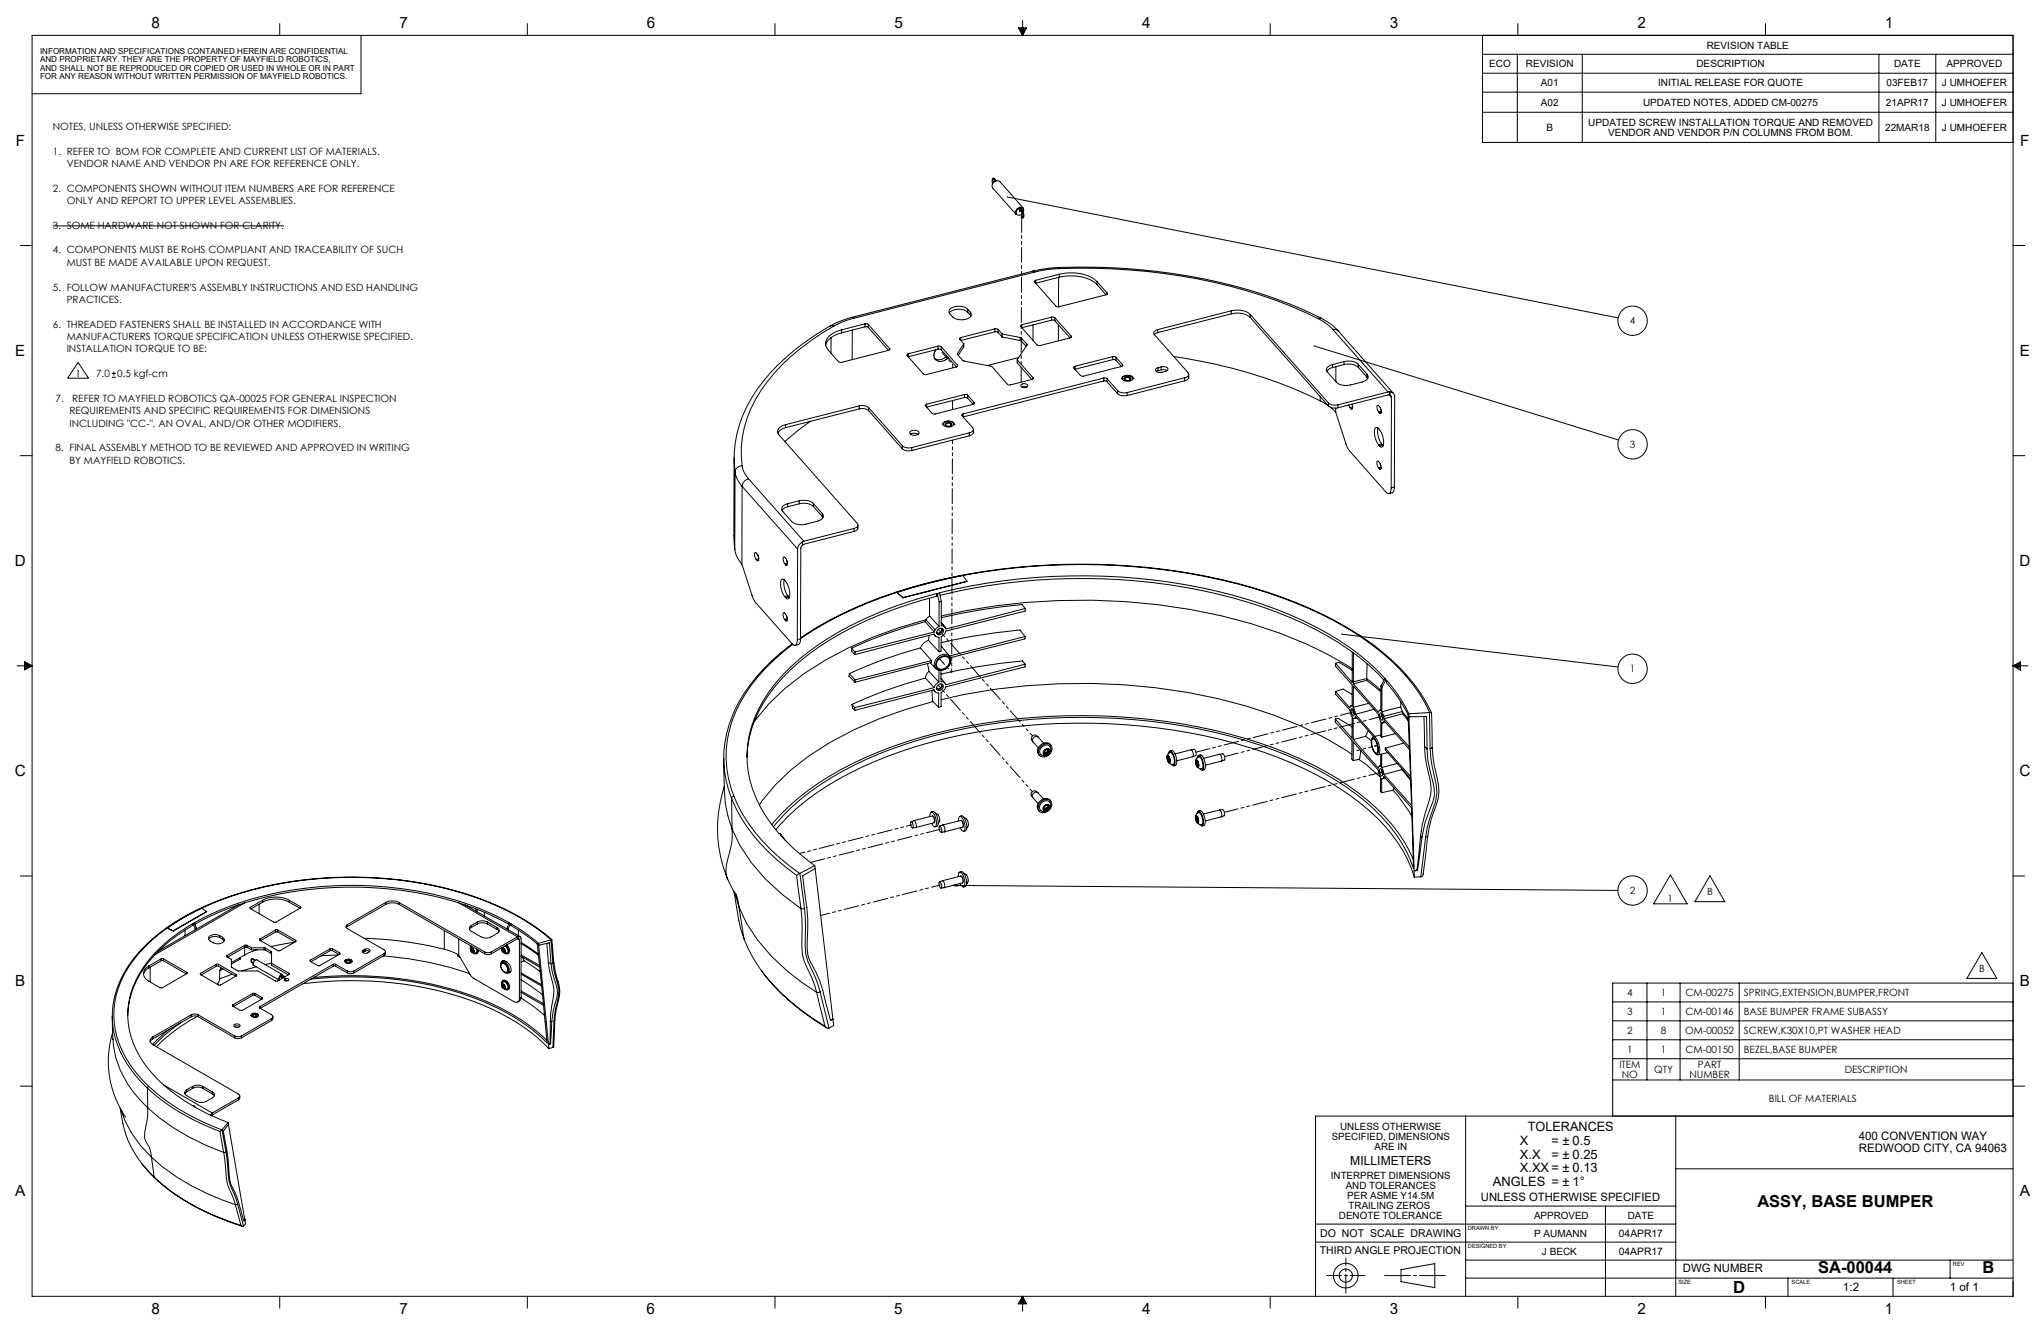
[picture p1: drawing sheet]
<svg xmlns="http://www.w3.org/2000/svg" width="864mm" height="559mm" viewBox="0 0 864 559" stroke-linecap="round" stroke-linejoin="round" font-family="sans-serif">
<defs><g id="words">
<text font-size="7.1" x="733.4" y="546.9">D</text>
<g font-size="7">
<text x="743.6" y="510.5">ASSY, BASE BUMPER</text>
<text x="769.3" y="538.6">SA-00044</text>
<text x="838.9" y="538.6">B</text>
</g>
<g font-size="6.5">
<text x="64.2" y="11.9">8</text>
<text x="169" y="12">7</text>
<text x="273.6" y="11.9">6</text>
<text x="378.5" y="11.9">5</text>
<text x="483.3" y="12">4</text>
<text x="588.1" y="11.9">3</text>
<text x="692.9" y="12">2</text>
<text x="797.6" y="12">1</text>
<text x="6.7" y="61.8">F</text>
<text x="854.8" y="61.8">F</text>
<text x="6.5" y="150.7">E</text>
<text x="854.6" y="150.7">E</text>
<text x="6.3" y="239.5">D</text>
<text x="854.5" y="239.5">D</text>
<text x="6.3" y="328.3">C</text>
<text x="854.5" y="328.4">C</text>
<text x="6.4" y="417.3">B</text>
<text x="854.7" y="417.2">B</text>
<text x="6.5" y="506.1">A</text>
<text x="854.7" y="506.1">A</text>
<text x="64.1" y="555.9">8</text>
<text x="169" y="555.8">7</text>
<text x="273.6" y="555.9">6</text>
<text x="378.4" y="555.8">5</text>
<text x="483.3" y="555.9">4</text>
<text x="588" y="555.9">3</text>
<text x="692.8" y="555.9">2</text>
<text x="797.6" y="555.9">1</text>
</g>
<g font-size="5.5">
<text x="646.5" y="478.6">TOLERANCES</text>
<text x="643.1" y="484.6">X</text>
<text x="656.5" y="484.6">= ± 0.5</text>
<text x="643.1" y="490.1">X.X</text>
<text x="656.5" y="490.1">= ± 0.25</text>
<text x="643.1" y="495.9">X.XX = ± 0.13</text>
<text x="631.7" y="501.7">ANGLES = ± 1°</text>
</g>
<text font-size="5.3" x="571.3" y="493">MILLIMETERS</text>
<g font-size="4.9">
<text x="786.5" y="482.1">400 CONVENTION WAY</text>
<text x="786.6" y="487.4">REDWOOD CITY, CA 94063</text>
<text x="626.6" y="507.9">UNLESS OTHERWISE SPECIFIED</text>
<text x="712.1" y="538.2">DWG NUMBER</text>
<text x="779.8" y="546.3">1:2</text>
<text x="825" y="546.3">1 of 1</text>
</g>
<g font-size="4.5">
<text x="558.6" y="523.2">DO NOT SCALE DRAWING</text>
<text x="558.5" y="530.6">THIRD ANGLE PROJECTION</text>
</g>
<g font-size="4.4">
<text x="685" y="523.2">04APR17</text>
<text x="685" y="530.8">04APR17</text>
</g>
<g font-size="4.2">
<text x="722.1" y="20.5">REVISION TABLE</text>
<text x="630.1" y="28.5">ECO</text>
<text x="645.7" y="28.5">REVISION</text>
<text x="717.8" y="28.5">DESCRIPTION</text>
<text x="801.4" y="28.5">DATE</text>
<text x="823.7" y="28.5">APPROVED</text>
<text x="652" y="36.5">A01</text>
<text x="701.6" y="36.5">INITIAL RELEASE FOR QUOTE</text>
<text x="798.2" y="36.5">03FEB17</text>
<text x="821.7" y="36.5">J UMHOEFER</text>
<text x="652" y="44.8">A02</text>
<text x="695.2" y="44.8">UPDATED NOTES, ADDED CM-00275</text>
<text x="798" y="44.8">21APR17</text>
<text x="821.7" y="44.8">J UMHOEFER</text>
<text x="672.1" y="53.3">UPDATED SCREW INSTALLATION TORQUE AND REMOVED</text>
<text x="22.4" y="54.9">NOTES, UNLESS OTHERWISE SPECIFIED:</text>
<text x="654.4" y="55.4">B</text>
<text x="680.4" y="57.6">VENDOR AND VENDOR P/N COLUMNS FROM BOM.</text>
<text x="797.6" y="55.4">22MAR18</text>
<text x="821.7" y="55.4">J UMHOEFER</text>
<text x="22.4" y="65.4">1. REFER TO BOM FOR COMPLETE AND CURRENT LIST OF MATERIALS.</text>
<text x="28.2" y="70.6">VENDOR NAME AND VENDOR PN ARE FOR REFERENCE ONLY.</text>
<text x="22.4" y="81.1">2. COMPONENTS SHOWN WITHOUT ITEM NUMBERS ARE FOR REFERENCE</text>
<text x="28.2" y="86.3">ONLY AND REPORT TO UPPER LEVEL ASSEMBLIES.</text>
<text x="22.4" y="96.8">3. SOME HARDWARE NOT SHOWN FOR CLARITY.</text>
<text x="22.4" y="107.2">4. COMPONENTS MUST BE RoHS COMPLIANT AND TRACEABILITY OF SUCH</text>
<text x="28.2" y="112.5">MUST BE MADE AVAILABLE UPON REQUEST.</text>
<text x="22.4" y="122.9">5. FOLLOW MANUFACTURER'S ASSEMBLY INSTRUCTIONS AND ESD HANDLING</text>
<text x="28.2" y="128.1">PRACTICES.</text>
<text x="689.6" y="137.2">4</text>
<text x="22.4" y="138.6">6. THREADED FASTENERS SHALL BE INSTALLED IN ACCORDANCE WITH</text>
<text x="28.2" y="143.8">MANUFACTURERS TORQUE SPECIFICATION UNLESS OTHERWISE SPECIFIED.</text>
<text x="28.2" y="149.1">INSTALLATION TORQUE TO BE:</text>
<text x="31.9" y="159.4">1</text>
<text x="40.6" y="159.6">7.0</text>
<text x="49.5" y="159.6">0.5 kgf-cm</text>
<text x="23.5" y="170">7.</text>
<text x="30.6" y="170">REFER TO MAYFIELD ROBOTICS QA-00025 FOR GENERAL INSPECTION</text>
<text x="29.4" y="175.2">REQUIREMENTS AND SPECIFIC REQUIREMENTS FOR DIMENSIONS</text>
<text x="29.4" y="180.5">INCLUDING &quot;CC-&quot;, AN OVAL, AND/OR OTHER MODIFIERS.</text>
<text x="23.5" y="190.9">8. FINAL ASSEMBLY METHOD TO BE REVIEWED AND APPROVED IN WRITING</text>
<text x="689.6" y="189.4">3</text>
<text x="29.4" y="196.2">BY MAYFIELD ROBOTICS.</text>
<text x="689.6" y="284.4">1</text>
<text x="689.6" y="378.2">2</text>
<text x="705.6" y="381.4">1</text>
<text x="722.3" y="378.7">B</text>
<text x="837.4" y="411.1">B</text>
<text x="688.5" y="421.4">4</text>
<text x="702.7" y="421.4">1</text>
<text x="713.2" y="421.4">CM-00275</text>
<text x="737.9" y="421.4">SPRING,EXTENSION,BUMPER,FRONT</text>
<text x="688.5" y="429.4">3</text>
<text x="702.7" y="429.4">1</text>
<text x="713.2" y="429.4">CM-00146</text>
<text x="737.9" y="429.4">BASE BUMPER FRAME SUBASSY</text>
<text x="688.5" y="437.4">2</text>
<text x="702.7" y="437.4">8</text>
<text x="713" y="437.4">OM-00052</text>
<text x="737.9" y="437.4">SCREW,K30X10,PT WASHER HEAD</text>
<text x="688.5" y="445.4">1</text>
<text x="702.7" y="445.4">1</text>
<text x="713.2" y="445.4">CM-00150</text>
<text x="737.9" y="445.4">BEZEL,BASE BUMPER</text>
<text x="685.2" y="451.8">ITEM</text>
<text x="699.9" y="453.9">QTY</text>
<text x="718.4" y="451.8">PART</text>
<text x="780.5" y="453.9">DESCRIPTION</text>
<text x="686.2" y="456">NO</text>
<text x="714.9" y="456">NUMBER</text>
<text x="748.5" y="466">BILL OF MATERIALS</text>
<text x="567.1" y="478">UNLESS OTHERWISE</text>
<text x="563.5" y="482.3">SPECIFIED, DIMENSIONS</text>
<text x="581.6" y="486.5">ARE IN</text>
<text x="563.1" y="498.8">INTERPRET DIMENSIONS</text>
<text x="569.4" y="503.1">AND TOLERANCES</text>
<text x="570.1" y="507.3">PER ASME Y14.5M</text>
<text x="566.6" y="515.8">DENOTE TOLERANCE</text>
<text x="570.6" y="511.5">TRAILING ZEROS</text>
<text x="649.1" y="515.8">APPROVED</text>
<text x="688.8" y="515.8">DATE</text>
<text x="649.1" y="523.2">P AUMANN</text>
<text x="652.4" y="530.8">J BECK</text>
</g>
<g font-size="3.5">
<text x="16.9" y="22.9">INFORMATION AND SPECIFICATIONS CONTAINED HEREIN ARE CONFIDENTIAL</text>
<text x="16.9" y="26.4">AND PROPRIETARY. THEY ARE THE PROPERTY OF MAYFIELD ROBOTICS,</text>
<text x="16.9" y="30">AND SHALL NOT BE REPRODUCED OR COPIED OR USED IN WHOLE OR IN PART</text>
<text x="16.9" y="33.5">FOR ANY REASON WITHOUT WRITTEN PERMISSION OF MAYFIELD ROBOTICS.</text>
</g>
<g font-size="2.4">
<text x="621.1" y="520.4">DRAWN BY</text>
<text x="621.1" y="528">DESIGNED BY</text>
<text x="826.3" y="535.7">REV</text>
<text x="710.2" y="543.3">SIZE</text>
<text x="758.1" y="543.3">SCALE</text>
<text x="802.7" y="543.4">SHEET</text>
</g>
</g></defs>
<g fill="none" stroke="#000" stroke-width=".42">
<path d="M13.6 15h838.2v533.4h-838.2zM118.4 10v5M152.8 15v24.7h-139.2M223.1 10v5M327.9 10v5M430.8 11.8h3.6l-1.7 3.2zM431.5 11.8l1.2 3.2M432.1 11.8l.6 3.2M432.7 8.7v6.3M433.1 11.8l-.4 3.2M433.8 11.8l-1.1 3.2M537.5 10v5"/>
<path d="M627.3 15v45.3h224.5M642.2 10v5M747 10v5M627.3 23h224.5M627.3 39h224.5M627.3 31h224.5M642 23v37.3M669.5 23v37.3M795 23v37.3M819.1 23v37.3M627.3 47.5h224.5M420.3 77.3a1.99 1.99 0 0 1 2.8-.5l9.9 11.3a2.1 2.1 0 0 0-2.5 .1 2.1 2.1 0 0 0-.5 2.5l-9.9-11.1a1.69 1.69 0 0 1 .2-2.3z"/>
<path d="M421.1 76.7l-.8-1v1.6M421.4 76.5l-.7-1.1h-.6l-.3 1.3 .2 1.1M22.4 95.6h97.7M426.2 83.3l258.5 51.2M432.1 92l.8 .2a3.2 3.2 0 0 0-1-3.9l-.5 .3 .2 .9 .2-.6a1.91 1.91 0 0 1 1.1 2.5l-.2 .5-.5-.1 .1 .2M433 89.8l.1-.1a1.28 1.28 0 0 0-.5-1.6 1.28 1.28 0 0 0-1.6 .2 1.47 1.47 0 0 0-.7 2.4 1.47 1.47 0 0 0 2.5-.5M8.6 103.9h5M437.1 114.7l.7 .4M437.1 114.7l-76.6 19.5M437.8 115.1l-76.5 19.5M438.2 118.6l-.5 .4 .1 .3 9.4 10.5h.9l19.9-5.1M447.9 113.2a246.1 246.1 0 0 1 97.8 15.4l13.3 6"/>
<path d="M447.9 113.2l-4.7 .4-6.1 1.1M447.9 113.2l.1 .4M447.9 117.3v12.5M448 113.6l-5.2 .5-5 1M448 113.6a241.3 241.3 0 0 1 98.3 15.9l11.4 5.3M448.1 116a18.9 18.9 0 0 1 15 2.1l1 1M448.1 117.3a19.3 19.3 0 0 1 15 2.1l1 1M448.1 116l-9.9 2.6M448.1 117.3l-9.9 2.5v-1.2M448.1 116v1.3M464.1 119.1l4.4 4.9M464.1 119.1v1.3"/>
<path d="M851.8 103.9h5M351.3 137.9a90.8 90.8 0 0 0-33.4 30.6 50.1 50.1 0 0 0-6.9 19.4M351.3 137.9l1.4 .1M352.7 138a86.3 86.3 0 0 0-33.1 31.1 45 45 0 0 0-5.6 27.9M356.1 139.5a8.1 8.1 0 0 0-6.8 5.4l.1 1.1 1.1 2.1 4.3 4.9 .7 .3 20.5-5.1M356.1 139.5v1.3M360.5 134.2a38.8 38.8 0 0 0-9.2 3.7M360.5 134.2l.8 .4M360.6 139.6v12.6M361.3 134.6l-4.6 1.5-4 1.9M366 137l1.4 .2M366 138.3l1.4 .2"/>
<path d="M366 137l-9.9 2.5M366 137v1.3M366 138.3l-9.9 2.5M367.4 137.2l9 10.3M367.4 137.2v1.3M367.4 138.5l8.6 9.7M409.5 130.8a5.7 5.7 0 0 0-7.9 .6 4.7 4.7 0 0 0 4.4 3.9 3.7 3.7 0 0 0 5-2.5l-.4-.7M409.5 132.1a5.9 5.9 0 0 0-7.8 .3M409.5 130.8l1.1 1.3M409.5 130.8v1.3M409.5 132.1l1.1 1.2M410.6 133.3l.2 .4"/>
<path d="M410.6 132.1v1.2M421 139.1l1.3 .2M421 139.1l-14.4 3.7M421 139.1v1.3M422.3 139.3l1.7 2M422.3 139.3v1.3M432.4 137.4l-.6 .4 .1 .3 6.9 7.8 .6 .3 13.4-3.3M437.1 137.4v6.6M445 134.2l1.3 .2M445 135.4l1.3 .3M445 134.2l-12.6 3.2M445 135.4l-12.6 3.2v-1.2"/>
<path d="M445 134.2v1.2M446.3 134.4l6.9 7.8M446.3 134.4v1.3M446.3 135.7l6.5 7.2M447.9 137.4l-.1 6.8M464.1 120.4l3.9 4.3M468.5 124l.1 .3-.6 .4M468.5 124v.5M489.9 139.4a1.43 1.43 0 0 0-1.4 .7 1.43 1.43 0 0 0 0 1.5l14.2 16.1a1.44 1.44 0 0 1 0 1.5 1.44 1.44 0 0 1-1.4 .6M489.9 139.4v1.3M521 131.5a8.7 8.7 0 0 1 8 1.5M521 132.8a8.8 8.8 0 0 1 8 1.5"/>
<path d="M521 131.5l-31.1 7.9M521 132.8l-31.1 7.9M521 131.5v1.3M529 133l33.1 37.5M529 133v1.3M529 134.3l33.1 37.4M557.7 134.8a21.8 21.8 0 0 1 6.3 4.6M559 134.6l.4 .2a21.9 21.9 0 0 1 6.8 5.1M559 134.6l-1.3 .2M564 139.4h1.4l.8 .5M564 139.4l23.3 26.4M566.2 139.9l23.4 26.5"/>
<path d="M33.1 153.3l4.4 6.7h-8.9zM47.3 159.6h1.7M47.3 158h1.7M48.2 157.2v1.6M351.6 142.8v6.6M356.1 140.8a8.2 8.2 0 0 0-6.7 5.2M376.4 147.5l.1 .4-.5 .3M376.4 147.5v.5M384.3 149.6l-.6 .5 .1 .3 6.9 7.8 .6 .3 13.4-3.3M396 148a2.93 2.93 0 0 0-.3 3.9 2.93 2.93 0 0 0 3.9 .6l1.6-1.2M396.9 146.4l1.4 .3M396.9 147.7l1.4 .3"/>
<path d="M396.9 146.4l-12.6 3.2M396.9 146.4v1.3M396.9 147.7l-12.6 3.2v-1.3M398.3 146.7l6.8 7.8M398.3 146.7v1.3M398.3 148l6.4 7.2M400.6 150.6a4 4 0 0 1-5.1 1.1M405.1 154.5l.1 .4-.5 .3M405.1 149.5l.1 .5 2.6 2.7 11.8 2.3 6.7 7.6 .5 .2 9.8-2.3 .5-.3v-.4M405.1 149.5v.4M405.1 154.5v.5M406.6 142.8l-.6 .6 1.8 2.1"/>
<path d="M406.6 142.8l-.1 1.2M407.8 145.5l-2.7 4M407.8 145.5v1.2l-2.4 3.6M421 140.4l1.3 .2M421 140.4l-14.4 3.6M422.3 140.6l1.7 2M424 141.3l7.7 1.5M424 141.3v1.3M424 142.6l7.7 1.4M430.4 152.2l6.7 7.6M430.4 152.2v1.3l6.2 7M431.1 151.2l-13.3 3.4"/>
<path d="M431.7 142.8l.5 .3M431.7 144l.5 .3M431.7 142.8v1.2M432.2 143.1l2.3 2.5M432.2 143.1v1.2M432.2 144.3l2 2.2M434.5 145.6v.4l-4.1 6.2M434.5 145.6v.5M437.1 159.8v.5M453.2 142.2l.1 .4-.5 .3M453.2 142.2v.5M454.8 154.9l-.5 .4v.4l2.9 3.2 .7 .2 16.6-4.1"/>
<path d="M467 159.9l1.4 .3M467 159.9l-59.5 15.2M467 159.9v1.2M470.9 150.8l1.3 .3M470.9 152.1l1.3 .3M470.9 150.8l-16.1 4.1M470.9 152.1l-16.1 4.1v-1.3M470.9 150.8v1.3M472.2 152.4l2.3 2.6M472.2 151.1l2.8 3.2M472.2 151.1v1.3M474.9 159.6a3.1 3.1 0 0 1 4.6 .3 2.86 2.86 0 0 1-4.8 .2z"/>
<path d="M475 154.3v.4l-.5 .3M475 154.3v.5M478.5 159.8l-1.5-.5a1.19 1.19 0 0 0-1.4 .9l.2 .3M478.5 159.8v.6l-.7 .5h-1.2l-.8-.4M478.5 159.8l-.3 .3M489.9 140.7l-1.5 .8M490 156.8l-.7 .3M490 155.5v1.3M491.3 156.5l1.6-.1 1 .4M491.3 156.5l-1.3 .3M491.4 155.2l.7-.1a1.5 1.5 0 0 1 2 1.4 3.7 3.7 0 0 1-5.2 .1l.5-.8 .6-.3M491.4 155.2l-1.4 .3"/>
<path d="M491.4 155.2l-.1 1.3M496.6 150.8a205.7 205.7 0 0 1 62 18.7M501.3 159.8l-24.4 6.3M501.3 159.8v1.3M503 158.4l-.2 1.8-1.5 .9M556 146.3l128.8 39.8M563.8 155.5l-1.4 .5-1 1M563.8 154.2l-1.9 1a1.48 1.48 0 0 0-.2 2.2l3.8 4.3a6.8 6.8 0 0 0 6 1.1l6.2-1.8a1.63 1.63 0 0 0 .7-2.6M563.8 154.2v1.3M565.3 155.1l-.1 6.3M568.7 153a6.6 6.6 0 0 1 6 1.1M568.7 154.2a6.8 6.8 0 0 1 6 1.2"/>
<path d="M568.7 153l-4.9 1.2M568.7 153v1.2M568.7 154.2l-4.9 1.3M574.7 154.1l3.7 4.3M574.7 154.1v1.3M574.7 155.4l3.7 4.2M578.4 158.4v1.2M578.4 159.6l.4 .5M332.4 179.6l-1 .4a2.54 2.54 0 0 0-1.8 3.9l33.1 37.5a1.41 1.41 0 0 1 0 1.5 1.41 1.41 0 0 1-1.4 .7M332.4 179.6v1.3M342.9 178.2l-5.5 4.1-5.3 4.5M363.6 171.7a4.3 4.3 0 0 1 4 .8"/>
<path d="M363.6 173a4.3 4.3 0 0 1 4 .7M363.6 171.7l-31.2 7.9M363.6 171.7v1.3M363.6 173l-31.2 7.9M367.6 172.5l14.2 16.1M367.6 172.5v1.2M367.6 173.7l14.2 16.1M392.1 171l-.6 .4 .1 .3 2.8 3.2 1 .3 16.4-4.2M399 179.5a2.79 2.79 0 0 1 4.7 0M399.1 178.9a3.1 3.1 0 0 1 4.6 .4 2.84 2.84 0 0 1-4.7 .1zM400 179.8l.2 .2M400.2 180l.1 .1"/>
<path d="M402.4 179.4v.7M402.4 179.4l-.7-.3h-.9l-.6 .4v.5M402.4 179.4v.6M402.7 179.1l-1.5-.4a1.19 1.19 0 0 0-1.4 .8l.2 .3M402.7 179.1l.1 .3a1.8 1.8 0 0 1-2.8 .4M402.7 179.1l-.3 .3M403.7 179.5h.1M407.5 175.1l-.5 .3v.4l4.6 5.1a1.44 1.44 0 0 1-.1 1.6 1.44 1.44 0 0 1-1.4 .6M407.5 175.1v1.3M408.1 166.9l1.3 .2M408.1 168.2l1.3 .2M408.1 166.9l-16 4.1"/>
<path d="M408.1 166.9v1.3M408.1 168.2l-16 4v-1.2M409.4 167.1l2.8 3.2M409.4 167.1v1.3M409.4 168.4l2.4 2.6M412.2 170.3l.1 .3-.5 .4M412.2 170.3v.5M432 162.8a1.64 1.64 0 0 1 2.8 .6l-.7 .4-1.2 .1-.9-.4zM432.5 163.8h1.8M467 161.1l1.4 .3M467 161.1l-59.5 15.3M468.4 160.2l4.5 5.1"/>
<path d="M468.4 160.2v1.2M468.4 161.4l4.5 5.1M472.9 166.5a4.7 4.7 0 0 0 4 .8M472.9 165.3a4.6 4.6 0 0 0 4 .8M472.9 165.3v1.2M474.8 160.1h.1M474.8 160.1a2.83 2.83 0 0 1 4.7 0M475.8 160.5l.2 .1M476 160.6l.1 .1M476.9 166.1v1.2M478.2 160.1v.6M478.2 160.1a1.25 1.25 0 0 0-1.3-.5 1.25 1.25 0 0 0-.9 1"/>
<path d="M478.2 160.1v.5M479.5 160.1h.1M501.3 161.1l-24.4 6.2M558.6 169.5l3.4 2.1M558.6 167.7v1.8M562.1 170.5a4.7 4.7 0 0 0 4 .7M562.1 171.7a4.6 4.6 0 0 0 4 .8M562.1 170.5v1.2M562.9 172.3l2.3 2.1M565.2 174.4l5.2 15.4 16.1 18.4a1.17 1.17 0 0 0 1.5 .5 1.17 1.17 0 0 0 .6-1.5v-.8M565.2 172.6v1.8M566.1 171.2v1.3"/>
<path d="M570.7 171.3l.5 1.1M571.2 172.4l.4 .5M572.2 171.6l-.1-.6 .2 1.8-.2 .3-.5-.2M572.3 172.8l-.7 .1M572.3 172.2l-1.1 .2M583.3 174.3l-.6-1.5 .2-1.3a2.71 2.71 0 0 1 1.3 3.4l-.5-.1M583.3 174.3l.4 .5M584.1 172.6l.3 .8M584.4 174.6l-.7 .2M584.4 174l-1.1 .3M587.3 165.8l-21.2 5.4M587.8 167l1 1.1"/>
<path d="M588 165.7l-.7 .1M588 165.7l.1 1.5M588 165.7l.1 .1M588.1 167.2l-.7-.2-21.3 5.5M588.1 165.8a1.88 1.88 0 0 1 2 1.9l-.1 38.4M588.1 167.2l.7 .9M588.8 168.1l-.2 38.3M8.6 192.8h5M310.6 193.7l-.1 32.8 .4 6M311 199.6a11.8 11.8 0 0 0 3 6.1M311 188.1l-.3 7.4 .3 4.1M311 199.6l-.1 32.9"/>
<path d="M314 197a10.5 10.5 0 0 0 2.7 5.5M314 197a2.92 2.92 0 0 0-3 2.6M332.4 180.9a4.5 4.5 0 0 0-3.3 2.3M381.8 189.8a4.5 4.5 0 0 0 4 .8M381.8 188.6a4.6 4.6 0 0 0 4 .7M381.8 188.6v1.2M385 182.7a2.64 2.64 0 0 1 3.9 .3 2.38 2.38 0 0 1-4 .1zM385.3 183.7l.1-.1a3.2 3.2 0 0 1 3.1 .1M385.8 189.3v1.3M410.1 183.1l-24.3 6.2M410.1 183.1v1.3M410.1 184.4l-24.3 6.2"/>
<path d="M411.9 181.6l-.2 1.8-1.6 1M583.1 181.1l-.2 1.3 .3 2.4 1.4 3M583.2 197.9l-.6-1.6 .2-1.3a2.51 2.51 0 0 1 1.2 3.5l-.3-.1M583.2 197.9l.5 .5M583.3 188.2l-1.4-3.1a4.5 4.5 0 0 1 .4-4.3 6.4 6.4 0 0 1 3.2 6.4l-.3 1.6-.5 .4-1-.5M583.3 188.2l.4 .5M584 196.2l.3 .8M584.3 198.2l-.6 .2M584.4 197.6l-1.2 .3M584.6 187.8l-1.3 .4M584.6 187.8l.4 .5M585 188.3l-1.3 .4"/>
<path d="M585 188.3l.3 .2M851.8 192.8h5M314 205.7l23.5 26.6M314 205.7l-.1 32.9M316.7 202.5a3.7 3.7 0 0 0-2.7 3.2M316.7 202.5l23.4 26.5M333.3 213.1l-1.9 .9a1.51 1.51 0 0 0-.2 2.3l3.8 4.3a6.5 6.5 0 0 0 6 1.1l5.6-1.5 1.5-1.1a1.38 1.38 0 0 0-.2-1.9M333.3 214.3l-1.4 .6-1 1M333.3 213.1v1.2M338.2 211.8a6.4 6.4 0 0 1 6 1.2M338.2 213.1a6.6 6.6 0 0 1 6 1.1M338.2 211.8l-4.9 1.3"/>
<path d="M338.2 211.8v1.3M338.2 213.1l-4.9 1.2M344.2 213l3.7 4.2M344.2 213v1.2M344.2 214.2l3.7 4.3M347.9 217.2v1.3M347.9 218.5l.3 .4M590 206.1l-.2 1.4-.4 .8-1.7 .5M590 206.1l-1.4 .3M310.9 232.5a11.8 11.8 0 0 0 3 6.1M313.9 238.6l4.3 13.3 1.1 2.4 15.9 18.1M319.9 236.6l-.6-1.5 .2-1.3a2.79 2.79 0 0 1 1.4 3.5l-.5-.2"/>
<path d="M319.9 236.6l.5 .5M320.7 234.9l.3 .9M321 236.9l-.6 .2M321.1 236.3l-1.2 .3M332.1 238.5l-.7-1.6 .2-1.3a2.73 2.73 0 0 1 1.4 3.5l-.5-.1M332.1 238.5l.4 .5M332.8 236.8l.3 .8M333.1 238.8l-.6 .2M333.2 238.2l-1.1 .3M337.5 232.3l-.1 38.3M339.5 229.3a3.6 3.6 0 0 0-2 3M339.5 229.3v1.4l-.7 1.1-.1 38.5"/>
<path d="M340.1 229l-.6 .3M361.3 224.8l-21.8 5.7M361.3 223.6v1.2M361.3 223.6l-21.2 5.4M363 222.1l-.1 1.8-1.6 .9M331.8 245.3l-.2 1.3 .4 2.4 1.4 3M332 252.3l-1.4-3a4.7 4.7 0 0 1 .4-4.3 6.5 6.5 0 0 1 3.2 6.4l-.3 1.6-.9 .3-.5-.5M332 252.3l.5 .5M333.4 252l-1.4 .3M333.4 252l.4 .5M333.8 252.5l-1.3 .3M333.8 252.5l.2 .2"/>
<path d="M379.4 250.6a154.4 154.4 0 0 0-40.7 19.6M379.4 250.6l2.7 2.3M379.4 250.6l2.7 2.2M382.1 252.8v.1M393.3 253.1v7.5M396.4 251.1a149.3 149.3 0 0 0-58.2 27.7 60.4 60.4 0 0 0-21.2 32.5 45.7 45.7 0 0 0 9.8 37.9l2.9 3.5 .4-.1 .5 .6M396.4 251.1v1.1a153.8 153.8 0 0 0-54.2 24.6 65.8 65.8 0 0 0-24.2 31.8 43.1 43.1 0 0 0-1.9 11.7M396.4 251.1l.2 .2M396.6 251.3l.8 3.3M397.4 254.6l-.1 10.4M397.6 251l-.2-.2a250.8 250.8 0 0 1 137.1 4.9 128.4 128.4 0 0 1 48.4 28l3.3 3.5-.4 .1M397.6 251l-1 .3"/>
<path d="M397.6 251l.7 3.4M397.8 251.8a250.6 250.6 0 0 1 136.7 5.1 128.4 128.4 0 0 1 48.4 28l2.7 2.8M398.3 254.4v10.3l1.6 .7M398.3 254.4l-.9 .2M407.4 243.4a268 268 0 0 1 128.9 7.3 162.9 162.9 0 0 1 39.1 18.4M407.4 243.4a236 236 0 0 0-28 7.2M407.4 243.4l1.7 2.5M409.1 245.9l-27 7M409.1 245.9l-27 6.9M433.8 257.4l-1.3-1.7a249.4 249.4 0 0 0-34.2 5.6M433.8 257.4l-33.5 8.7-.4-.7M433.8 257.4v1.1l-33.6 8.4a3.6 3.6 0 0 1-1.9 2.4l-.1 6.2-.9 .2"/>
<path d="M10.4 279.9l3.2 1.8-3.2 1.7zM332 262l-.6-1.5 .1-1.3a2.76 2.76 0 0 1 1.4 3.5l-.5-.2M332 262l.4 .5M332.7 260.4l.3 .8M333.1 262.4l-.7 .1M333.1 261.8l-1.1 .2M335.2 272.3a74.1 74.1 0 0 0-24.8 29.3M335.4 272.6a72.1 72.1 0 0 0-25.6 32.3 45.1 45.1 0 0 0 .7 31.9M337.4 270.6l-.2 1.4a1.02 1.02 0 0 1-.9 1 1.02 1.02 0 0 1-1.1-.6M338.7 270.3l-.1 1.4-.5 .8-1.7 .5M338.7 270.3l-1.3 .3M360.3 274.2a2.43 2.43 0 0 0 1.5 2.7"/>
<path d="M360.3 274.2l1.5 1.6M361.8 275.8v1.1M389.4 274.1a187.9 187.9 0 0 0-30 10.8M389.4 274.1l4.8 5.3M391.4 263a188 188 0 0 0-31.1 11.2M391.4 263l3.9 4.3M391.8 262.1a167.6 167.6 0 0 0-51.7 22.9 81.4 81.4 0 0 0-20.7 20M391.8 262.1l-.4 .9M391.8 262.1l3.9 4.3M392.9 270.9a5.9 5.9 0 0 0-3.5 3.2M392.9 270.9l4.4 4.8M393.1 268.8l-.2 2.1"/>
<path d="M393.3 260.6l-1.5 1.5M393.3 260.6l4 4.4M394.2 279.4l-32.4 8.2M394.2 279.4v.8l-32.4 8.4M395 268.3l.8 .8M395.3 267.3l-33.5 8.5M395.7 266.4l-.4 .9M396.8 266.5a1.33 1.33 0 0 1 2.2-.4 1.33 1.33 0 0 1-.7 2.2 1.19 1.19 0 0 1-1.7-.1 1.19 1.19 0 0 1 .2-1.7zM396.9 278.8a2.85 2.85 0 0 1 2.9-1.5 2.85 2.85 0 0 1 2.4 2.3 4 4 0 0 1-5.3 3.5 2.75 2.75 0 0 1 0-4.3zM397.1 277.7a3 3 0 0 1 3.1-1 3 3 0 0 1 2.2 2.6 4.4 4.4 0 0 1-6.2 3.8 3.5 3.5 0 0 1 .9-5.4zM397.3 275.7v-6.1a1.72 1.72 0 0 1-2-1.4l-33.5 8.7M397.3 265l-1.6 1.4"/>
<path d="M397.6 278.5a2.31 2.31 0 0 1 3-.7 2.31 2.31 0 0 1 1.1 2.8 3.4 3.4 0 0 1-4.8 2 2.69 2.69 0 0 1 .7-4.1zM398.2 265.7a1.23 1.23 0 0 1-.2 1.7 1.23 1.23 0 0 1-1.7 0M398.2 273.3l3.6 4.3M398.3 263.3l1.6 2.1M398.3 260.6a264.6 264.6 0 0 1 131.1 3.2 162.9 162.9 0 0 1 42.8 19.1M398.7 265.9a1.73 1.73 0 0 1-.5 1.7 1.73 1.73 0 0 1-1.8 .3M433.7 269.2l-2.1-2.7a246.2 246.2 0 0 0-33.4 5.4M433.7 269.2l-31.9 8.3M433.7 269.2v1.1l-31.5 7.9M567.7 268.3l116.9 13.9M572.2 275.9l-.1 12.8-7-8.1M572.7 276.2v12.2"/>
<path d="M575.4 269.1a83.9 83.9 0 0 1 27.6 28.4l1.9 3.9M575.4 269.1h.5M575.9 269.1a186.4 186.4 0 0 0-70.7-26.3 268.5 268.5 0 0 0-126.7 7.9 155.4 155.4 0 0 0-39.8 19.1M575.9 269.1a83.1 83.1 0 0 1 29.1 31l.7 1.5M7.3 281.7h6.3M10.4 280.5l3.2 1.2M10.4 281.1l3.2 .6M13.6 281.7l-3.2 1.1M13.6 281.7l-3.2 .5M359.4 284.9l-.2 1.1 2.6 2.6M359.4 284.9l2.4 2.7M360.5 298l.1 .8a1.62 1.62 0 0 0 1.1 1.7"/>
<path d="M360.5 298l1.2 1.3M361.7 299.3v1.2M361.8 287.6v1M391.6 286.8a184.4 184.4 0 0 0-31.1 11.2M391.6 286.8l3.6 4.1M392.5 280.7l.6 3.3M393.1 284l-1.3 1.7-.2 1.1M393.1 284l4.2 4.5M393.6 280.4l2.3 2.4M394.3 292.1l.3 4.6 2.5 2.5M394.8 296.8a149.9 149.9 0 0 0-60.2 28.9l-6.7 6.5-5.6 6.7-1 1.6M394.9 291.9l.7 .7"/>
<path d="M395.2 290.9l-33.5 8.4M396.7 290a1.33 1.33 0 0 1 2.2-.3 1.33 1.33 0 0 1-.6 2.1 1.19 1.19 0 0 1-1.8 0 1.19 1.19 0 0 1 .2-1.8zM397.1 299.2l.1-6a1.78 1.78 0 0 1-2-1.4l-33.5 8.7M397.3 288.5a3.6 3.6 0 0 0-2.1 2.4M397.3 283.6v4.9M398.1 289.3a1.23 1.23 0 0 1-.1 1.7 1.23 1.23 0 0 1-1.7-.1M398.1 286.9l1.7 2.1M398.2 296a258.2 258.2 0 0 1 129.3 2.7 156.6 156.6 0 0 1 44.5 20.4M398.7 289.5a1.79 1.79 0 0 1-2.4 2M433.7 281l-1.1-1.4a252.3 252.3 0 0 0-34.5 5.6M433.7 281l-33.5 8.6a1.76 1.76 0 0 0-2-1.3l-.1-4.7M433.7 281v1.1l-33.5 8.4a3.6 3.6 0 0 1-2 2.4v6l-1.1 .3"/>
<path d="M565.1 280.6l1.5-.4 5.6 3.4M565.1 292.5v1.1l6.1 6.8 .9 2.9v8.9l-7.1-8M565.1 280.6v1.2l7 7.9v9l-.7 .1-.2 .6-6.1-6.9M565.1 292.5l3.3-1 3.7 2.3M571.9 299.8a2.15 2.15 0 0 1 .7 3l-.7-1.1zM572.1 298.4l-.5 .2M572.6 299.2l.1-8.9 10.6 11.9 .9 3v6.1l.5 .5M572.6 299.2l.9 3M572.7 288.4v.9M572.7 289.3l10.5 11.9 .5-.7 .6 .1v-10.4M578.2 287.8l6.1 4.8M578.2 287.8l-5.5 1.5"/>
<path d="M578.3 287.1l6 4.9M578.3 287.1l-.1 .7M578.3 287.1l-5.6 1.3M578.4 280.9l-.1 6.2M579.1 297.5l-6.5 1.7M581.1 299.8l.2 .3M584.3 290.2l.4 .5M584.7 290.7v10.4M585.8 287.3l.5 .5M585.8 287.3l-1.5 2.9M586.3 287.8l-1.6 2.9M586.7 287.8v1.1a54.9 54.9 0 0 1 9.1 13.7l2.3 64.7a69.8 69.8 0 0 0-28.7-34.5 177.3 177.3 0 0 0-69.1-25.8 251.3 251.3 0 0 0-116.1 7.4 133.7 133.7 0 0 0-49.1 26.9l-7.8 8.4"/>
<path d="M586.7 287.8a60.4 60.4 0 0 1 9.4 14.1M586.7 287.8h-.4M592.7 299l.7 2M592.7 299l-8 2.1M592.7 297.1v1.9M851.8 281.7h6.3M851.8 281.7l3.1 .5M851.8 281.7l3.1 1.1M851.8 281.7l3.1-1.7v3.5zM854.9 281.1l-3.1 .6M854.9 280.5l-3.1 1.2M310.3 301.9a45.4 45.4 0 0 0-.8 35.8"/>
<path d="M439.2 311.7a1.54 1.54 0 0 0-1.7-.7l-.5 .2a1.31 1.31 0 0 0-.5 1.7l.5 .8M440.2 316a2.7 2.7 0 0 1 2.6-1.5 2.7 2.7 0 0 1 2.4 2 3.5 3.5 0 0 1-1.9 3.2 3.5 3.5 0 0 1-3.6-.3 2.82 2.82 0 0 1 .5-3.4zM441.6 314.4l-2.3-2.6a1.56 1.56 0 0 0-1.9 .1 1.56 1.56 0 0 0-.3 1.9l2.2 2.5M441.7 318.8l1 .5M441.7 318.8h.2M441.7 318.6l.2 .2M441.8 318.3l.4 .5 .3-.2M441.9 317.9h.1M441.9 317.9l-.2 .9M441.9 317.6l-.2 1.2M441.9 317.6v.3M441.9 318.8l.8 .5"/>
<path d="M442.2 317a1.33 1.33 0 0 1 2.1 .2 1.33 1.33 0 0 1-.7 2 1.33 1.33 0 0 1-2.1-.2 1.33 1.33 0 0 1 .7-2zM442.5 318.6l.4 .5M442.9 319.1l-.2 .2M443.1 318.2l-.6 .4M443.1 318.2l.4 .5M443.1 316.9l-1.2 .7M443.1 316.9l1 .5M443.1 316.9l.2 .1M443.1 316.9l.2 .2M443.2 316.9l.1 .1M443.3 317l.8 .4M443.4 317.8v.4h-.3"/>
<path d="M443.4 317.8l.4 .5M443.4 317.2v.6M443.5 318.7l-.6 .4M443.6 317.3l.3 .4M443.8 318.3v.3M443.8 318.6l-1.1 .7M443.8 318.6l-.3 .1M443.9 317.7l-.1 .6M444.1 317.4l-.3 1.2M444.1 317.4l-.2 .3M444.3 315.9a2.6 2.6 0 0 1-.5 3.2 2.6 2.6 0 0 1-3.3 .2M444.4 315.9a2.59 2.59 0 0 0-3.5 0 2.59 2.59 0 0 0-.4 3.4"/>
<path d="M444.7 315.2a3.3 3.3 0 0 0-4.3-.3 3.3 3.3 0 0 0-1 4.2l.4 .4M493.8 319.9l.5-1 1-.6a4.4 4.4 0 0 1 1.2 5l-.1 .1M493.9 319.6a2.15 2.15 0 0 1 .9 3.2l-.8-1.1zM494.3 319.8l.5 .8 .3 1.5M494.3 319.8l-.4 .5M494.3 319.8l.2 .3M494.3 319.8v.2M494.3 320l-.4 .3M494.4 319.9l-.1 .1M494.5 318.7l.4-1a3.8 3.8 0 0 1 2.3 3.9 1.96 1.96 0 0 1-.7 2.4l-.9-.7M495 317.7l.7-.2a4 4 0 0 1 2.2 3.9 1.72 1.72 0 0 1-1.3 2.6M503.9 317.2a2.28 2.28 0 0 1 .7 2.9"/>
<path d="M503.9 317.2l-6.7 1.7M503.9 317.2l1.3-.2a2.08 2.08 0 0 1 .7 2.7l-1.2 .4M507.1 319.5l.7-.2a4.7 4.7 0 0 1 2.2 5l-.3 1.2-1 .3M516 319.1a2.41 2.41 0 0 1 .8 2.9l-6.8 1.7M516 319.1l1.3-.3a2.18 2.18 0 0 1 .7 2.7l-1.2 .4M516 319.1l-6.7 1.7M565 304.2l1.1-.4 6 3.7M565 304.2v1.2l7.1 7.9-.1 7.8 .6 .6M572.5 300.1l.6 2.1M572.6 312.8l10.6 12.1 .5-.9 .5 .2v-5.1M572.6 300.3l.5 1.6M573.5 302.2l8.3 9.3"/>
<path d="M574.1 303.7l-1.2 .3M575.8 317.5l-.6 3.7-2.6 .5M577.8 311.5l2.5 1.9M577.8 311.5l-5.2 1.3M578.9 309.1l-1.1 2.4M580.5 312.6l.6-.9a4.1 4.1 0 0 1 2.6 4.1 4.6 4.6 0 0 1-.3 3.4l-.4 .1-1-.5M580.5 312.5l.4-.3a5.4 5.4 0 0 1 2.3 5.6l-.4 1.1a3.8 3.8 0 0 1-2.5-3.9zM580.7 312.7l.4-.1a5.5 5.5 0 0 1 1.7 5.9l-.4 .2a5.4 5.4 0 0 1-1.7-6zM581.3 300.1l-7.8 2.1M581.3 300.1l.4 .3M584 301.6a2.06 2.06 0 0 1 .7 3.1l-.7-1.2-.2-1.2zM584.2 310.8l-3 .8-7.7-8.6-.2 .7-.7 .1v9"/>
<path d="M584.3 300.3l-.6 .2M584.6 301.9l.6 2.2M584.6 319v5.7M584.7 311.8v-6.1l.7-.1 .2-.7 10.8 12.2M584.7 301.1l.8 1.9M584.8 302.2l.4 1.6M585.5 303l.1 1M585.6 304l10.7 12M586.1 316.4l10.7 12M586.1 316.4v.9l10.8 12.1M586.2 305.6l-1.1 .2M587.2 318.4l-4.1 .9"/>
<path d="M590.5 310.3l-5.8 1.5M593.4 301l.1 .9M593.4 301l-7.9 2M593.4 301l2.4 3.1M593.5 301.9l-7.9 2.1M593.5 301.9l2.4 3M594 314.3l-7.9 2.1M596.1 301.9l.1 1.3M596.2 303.2h.1M596.2 303.2l7.4-.1 .2 13.7M596.2 303.2l2.2 65.2M602.5 303.1l.3 12.6"/>
<path d="M602.8 315.7a63.3 63.3 0 0 0 2.4 14.5 19.3 19.3 0 0 1-1.5 11.6l-1.9 7.2-.7 4.6M602.8 315.7l1 1.1M603.8 316.8a93.9 93.9 0 0 0 3 16.8l.2 2.8-.7 2.8-3.3 8.7-1.3 6.3M604.8 301.4l-8.7 .5M604.8 301.4l.3 15.2M604.9 301.4l.9 .2 .2 14.6M604.9 301.4h-.1M605.1 316.6a71 71 0 0 0 2.5 15l.4 3.6-.6 3.8a62.4 62.4 0 0 0-4.2 15.1M606 316.2a76.9 76.9 0 0 0 2.6 15.8l.3 2.8-.3 2.8-3 8.7-1.5 7.4M606 316.2l-.9 .4M306.2 320.8v3.3a72.3 72.3 0 0 0 3.6 26.6M306.5 332.7a56.4 56.4 0 0 0 1.2 38.6"/>
<path d="M309.5 337.7a74.8 74.8 0 0 0 27.6 32.6M309.5 337.7l.3 13M310.5 336.8a74 74 0 0 0 27.9 32.7M310.5 336.8l-.7 .3-.3 .6M439.1 335.3l-.6-.6a1.47 1.47 0 0 0-1.7 .2 1.47 1.47 0 0 0-.4 1.6l.5 .8M440.1 339.5a2.9 2.9 0 0 1 4.8-.2 3.4 3.4 0 0 1-1.4 3.7 3.4 3.4 0 0 1-3.9 0 2.83 2.83 0 0 1 .5-3.5zM441.5 337.9l-2.3-2.5a1.54 1.54 0 0 0-1.9 .1 1.54 1.54 0 0 0-.3 1.9l2.2 2.5M444.6 338.8a3.3 3.3 0 0 0-4.3-.4 3.3 3.3 0 0 0-1 4.2l.4 .5M493.9 320.3l.2 1.3M493.9 320.3l.1 .3M494 320.6l.1 .7M494.1 321.6l.5 .9"/>
<path d="M494.1 321.6l.2 .2M494.1 321.3v.3M494.3 321.8l.3 .4M494.5 322.6l.7 .5 1.2 .2M494.5 320.1l.2 .2M494.6 320.1l-.3 .1M494.6 322.2v.3M494.7 320.4l-.7 .2M494.9 322.1l-.3 .1M494.9 321.1l-.8 .2M495 322.1l-.4 .4M495 322h.1"/>
<path d="M495 322.1h.1M495.1 322.1l-.5 .4M495.1 322.1l-.1 .1M495.1 321.6l-.8 .2M504.6 320.1l-6.7 1.7M505.9 321.8l.6-1.2 .7-.4a3.8 3.8 0 0 1 1.5 5 2.09 2.09 0 0 1-2.1-.8M506 322.3l.3 1.4M506 322.3l.2 .4M506.1 321.5a2.19 2.19 0 0 1 .7 3.1l-.5-.6-.4-1.2zM506.2 322.7l.1 .7M506.3 321.7l.6 .6a1.65 1.65 0 0 1 0 2.1M506.3 321.7l-.3 .6"/>
<path d="M506.3 323.7l.6 .7M506.3 321.7l.2 .1M506.3 321.7v.1M506.3 323.7l.4 .1 .1 .4M506.3 321.8l.1 .4-.4 .1M506.3 323.4v.3M506.5 321.8h-.2M506.5 321.8l.3 .4M506.6 320.6l.5-1.1a4 4 0 0 1 2.2 4 1.72 1.72 0 0 1-.7 2.3l-.9-.6M506.7 322.1l-.4 .1M506.8 324.2l.1 .2M506.9 322.4l-.7 .3"/>
<path d="M507 324.1l-.2 .1M507.1 323.1l-.8 .3M507.2 323.8l-.3 .6M507.2 323.6l-.6 .2M572.6 321.7v-7.8l10.6 11.9 .9 3M575 321.2l3.1 2.3 6 5.3M583.9 325.2a2.18 2.18 0 0 1 .8 3.1l-1-1.8zM584.1 328.8v5.9l.5 .6M584.2 323.9l-.5 .1M584.5 325.5l.6 2.2M584.6 324.7l1 2.9M584.6 335.3v-6l.8-.1 .2-.7 11.7 13.3"/>
<path d="M584.7 325.8l.4 1.6M585.6 327.6l11.7 13.1M586.2 329.2l-1.1 .2M589.4 334.3l2 2.1 6 9M589.8 333.3l-.2 .9-5 1.1M591.2 323l-6.6 1.7M593.2 325.5l3.7 4.7M593.2 325.5l-7.6 2.1M593.3 325.3l-.1 .2M309.8 350.7a69.6 69.6 0 0 0 21.2 27.7l7.9 6M309.8 350.7a29.2 29.2 0 0 1-1.7 12.2 11.6 11.6 0 0 0-.3 8.9h.1M326.6 348.8a105.1 105.1 0 0 1 39.6-28.4 231.3 231.3 0 0 1 99.3-17.6 219.8 219.8 0 0 1 90.2 20.8 100.9 100.9 0 0 1 35.9 28.5 56.6 56.6 0 0 1 6.5 11.6"/>
<path d="M328.2 351a108.4 108.4 0 0 1 41.6-28.8 233.2 233.2 0 0 1 98.9-16.1 213.3 213.3 0 0 1 88.3 21.7 95.3 95.3 0 0 1 34.4 28.5 51 51 0 0 1 7.1 14.8M330.6 353.2l-.4 .1a89.2 89.2 0 0 0 14.6 12.8M330.6 353.2l1.5 2M385.4 347.7a1.75 1.75 0 0 1 .7 2.5l-.7-.8zM385.5 347.6l1.2-.5a2.24 2.24 0 0 1 .7 3l-1.2 .1M386.7 347.1l7.8-1.9a2.31 2.31 0 0 1 .7 2.9l-7.7 2M393.5 345.4l.4-1.9a3.8 3.8 0 0 1 2.3 3.9 1.96 1.96 0 0 1-.7 2.4l-1.3-1.5M394.1 343.5l.7-.2a4 4 0 0 1 2.1 3.9 1.77 1.77 0 0 1-1.3 2.5M395.8 344l1.1 .7M396.9 344.7a2.86 2.86 0 0 1 0 3.7M397.4 349.6a1.68 1.68 0 0 1 .9 2.5l-.7-.8zM398.8 349a2.17 2.17 0 0 1 .8 2.9"/>
<path d="M398.8 349l7.8-2a2.17 2.17 0 0 1 .7 2.9l-7.7 2M398.8 349l-1.2 .4M399.6 351.9l-1.3 .2M405.6 347.3v-1l.5-1a4.4 4.4 0 0 1 2.2 4.9l-.3 1.3-.4 .1-1.3-1.4M406.2 345.3l.7-.2a4.2 4.2 0 0 1 2.1 4 1.75 1.75 0 0 1-1.2 2.5M407.9 345.9a2.78 2.78 0 0 1 1.9 3.2M409.8 349l-.8 1.3M440.5 342.9a2.52 2.52 0 0 0 3.5-.5 2.52 2.52 0 0 0-.5-3.6 2.72 2.72 0 0 0-3 1 2.72 2.72 0 0 0-.1 3.1M441.6 342.4l1 .5M441.6 342.4l.3 .1M441.6 342.2l.3 .3M441.7 341.5l-.1 .9"/>
<path d="M441.7 341.9l.5 .6M441.7 341.5h.1M441.8 341.2l-.2 1.2M441.8 341.2l-.1 .3M441.9 342.5l.3-.1 .4 .5M441.9 340.8a1.33 1.33 0 0 1 2.1-.3 1.33 1.33 0 0 1-.3 2.1 1.33 1.33 0 0 1-2.1 .3 1.33 1.33 0 0 1 .3-2.1zM442.4 342.2l-.2 .2M442.4 342.2l.4 .5M442.8 342.7l-.2 .2M443 340.5l1 .5M443 340.5l-1.2 .7M443 340.5l.2 .1"/>
<path d="M443 340.5l.2 .2M443 341.8l-.6 .4M443 341.8l.4 .5M443.1 340.5l.1 .1M443.2 340.6l.8 .4M443.3 340.8v.5M443.3 341.3l.4 .5M443.3 341.3l.1 .4-.4 .1M443.4 342.3l-.6 .4M443.5 340.8l.3 .4M443.8 341.8v.4M443.8 342.2l-1.2 .7"/>
<path d="M443.8 342.2l-.4 .1M443.8 341.2v.6M444 341l-.2 1.2M444 341l-.2 .2M505.8 345.4l.7-1.2 .7-.5a3.8 3.8 0 0 1 1.4 5h-1.1l-1-.7M505.9 345.7l.2 1.3M505.9 345.7l.2 .3M506 345a2.22 2.22 0 0 1 .8 3.2l-1-1.8zM506.1 347l.6 .9M506.1 347l.2 .1M506.1 346v.6M506.1 346.6v.4"/>
<path d="M506.3 347.1l.3 .5M506.3 345.3l.6 .8 .2 1.5M506.3 345.3l-.4 .4M506.3 345.3l.3 .2M506.3 345.3v.1M506.3 345.4l-.4 .3M506.4 345.4h-.1M506.5 344.1l.4-.9 .3-.1a5.9 5.9 0 0 1 1.8 6l-.8 .2-.6-.6M506.6 345.5l.1 .3-.6 .2M506.6 347.6l.1 .3M506.6 345.5l-.3 .1M507 346.4l-.9 .2"/>
<path d="M507 343.1l.8-.2a5 5 0 0 1 1.9 6.1l-1.1 .4M507 347.6l-.3 .3M507 347.6h.1M507.1 347.6l-.4 .3M507.1 347.6h-.1M507.1 347.5l-.5 .1M507.1 347l-.8 .1M509.2 344.3l6.7-1.6a2.29 2.29 0 0 1 .8 2.8M516 342.6l1.3-.2a2.15 2.15 0 0 1 .6 2.7l-1.2 .4M516.7 345.5l-6.8 1.8M601.1 353.6l-1.5 14.4M601.1 353.6l.6 .6"/>
<path d="M601.7 354.2l-1.9 14M603.2 354.1l-2 16.8M604.1 353.7l-.9 .4M604.1 353.7l-1.9 15.8M8.6 370.6h5M201.3 379.7a164.3 164.3 0 0 0-112 2.7l-4 1.7M201.3 379.7a97.2 97.2 0 0 1 31.9 17.8M201.5 379.6a165 165 0 0 0-111.3 2.2 80.4 80.4 0 0 0-34.5 24.7l-3.2 5.1-1.6 3.2M201.5 379.6a98.4 98.4 0 0 1 32 17.9M201.5 379.6l-.2 .1M307.8 371.6l2.3 4.7 1.4 2.1M310.6 377.1l2 12.4 2.2 7.6"/>
<path d="M310.9 377.7l1.8 5.9M311.4 378.1l1.3 5.5M337.1 370.3l1.8 14.1M338.4 369.5l-1.3 .8M338.5 369.5l1.9 14.7M338.5 369.5h-.1M344.8 366.1l-6.3 3.4M344.8 366.1l.1 1.3M344.9 367.4l-5.3 3.1 .6 4.9a92.5 92.5 0 0 1 1.3 25.5 18.5 18.5 0 0 0 3.7 10.3l1.7 3.7 1.2 4 3.3 12.8 1-.5M344.9 367.4l7.5 63.8M397.4 373.1a1.78 1.78 0 0 1 .7 2.6l-.8-1.4zM398.7 372.6a2.29 2.29 0 0 1 .8 2.9"/>
<path d="M398.7 372.6l7.8-2a2.26 2.26 0 0 1 .7 2.9l-7.7 2M398.7 372.6l-1.2 .4M399.5 375.5l-1.3 .2M403.2 374.5l1.8-.2v.6zM403.2 374.5l281.4 2.2M405.5 370.8l.1-1.1 .5-.8a5.2 5.2 0 0 1 1.7 6.2 1.68 1.68 0 0 1-1.6-1.3M406.1 368.9l.7-.2a5 5 0 0 1 1.6 6.3l-.7 .2M407.8 369.4a2.9 2.9 0 0 1 1.2 4.5M598.4 368.4h.1M598.4 368.4l.1 2.7M599.6 368l-1.2 .4M599.6 368l.2 .2"/>
<path d="M599.8 368.2l-1.4 .2M601.2 370.9l-2.7 .2M602.2 369.7l-.5 1.1-.5 .1M706.8 370.1l7.1 12.2h-14.2zM723.5 370.5l6.3 10.9h-12.6zM851.8 370.6h5M70.7 392.6a52 52 0 0 0-21.6 28.5 37.3 37.3 0 0 0 9.1 33.4l4.7 5.1M70.7 392.6l2.6 1.2M70.7 392.6l2.6 1.1M73.3 393.7v.1M78.3 393.5v2.3M81.6 390.7a57.3 57.3 0 0 0-25.1 26.2 34 34 0 0 0 6.1 35.1 65.8 65.8 0 0 0 19 15.8l.7 .2"/>
<path d="M81.6 390.7v.7a57 57 0 0 0-25.1 26.3 34.5 34.5 0 0 0-2.5 11.9M81.6 390.7l.2 .1M81.8 390.8l.8 2.1M82.3 390.5l-.2-.1a138.1 138.1 0 0 1 69.1-15.9 137 137 0 0 1 64.4 15.9l-.2 .1M82.3 390.5l-.5 .3M82.3 390.5l.8 2.1M82.4 390.9a138.5 138.5 0 0 1 68.8-15.6 137.4 137.4 0 0 1 64 15.6M82.6 392.9v.4M83.1 392.6v.5M83.1 392.6l-.5 .3M85.3 384.1a97.1 97.1 0 0 0-14.6 8.5M85.3 384.1l2.2 1.5"/>
<path d="M87.5 385.6l-14.2 8.2M87.5 385.6l-14.2 8.1M93 395.8a3.7 3.7 0 0 0-4.8 .9v.5a4.2 4.2 0 0 0 6.7 .7v-.5l-.7-.9M93 396.6a3.8 3.8 0 0 0-4.7 .7M93 395.8l1.2 .7M93 395.8v.8M93 396.6l1.2 .7M94.2 397.3l.7 .7M94.2 396.5v.8M100.8 382.8l-33.7 19.5M103.5 381.9l-37.9 21.9M103.6 399.9h.9"/>
<path d="M103.6 399.9l-7.6 4.3M103.6 399.9l-.1 4.1M104.5 399.9l1.9 1M104.5 399.9v.8M105.9 383.8l-.2 .2 .2 .4M105.9 383.8v.6M109.6 382.4v4.1M110 397.2v.6M110 397.8l7.9 4.4 7.2-3.9M111.1 380.8a12.4 12.4 0 0 1 11.3 0M111.1 381.6a12.4 12.4 0 0 1 11.3 0M111.1 380.8l-5.2 3"/>
<path d="M111.1 380.8v.8M111.1 381.6l-4.9 2.9M116.6 393.4h.9M116.6 394.2h.9M116.6 393.4l-6.6 3.8M116.6 393.4v.8M116.6 394.2l-6.4 3.7M117.5 393.4l7.6 4.4M117.5 393.4v.8M117.5 394.2l7.3 4.3M122.4 380.8l4.7 2.7M122.4 380.8v.8"/>
<path d="M122.4 381.6l4.5 2.6M124.6 398.6l-10.1 1.8M125.1 397.8v.5M127.1 384.1l-10.7 6.1-10.5-5.8M127.1 383.5l.3 .3-.3 .3M127.1 383.5v.6M146.9 391.2a.87 .87 0 0 0-.5 .8 .87 .87 0 0 0 .5 .8l15.6 9a.85 .85 0 0 1 .6 .8 .85 .85 0 0 1-.6 .8M146.9 392l-.4 .4M146.9 391.2v.8M154.1 396.9l14.7 1.1a146.7 146.7 0 0 1 19.2 3.6M163.2 381.8a6.1 6.1 0 0 1 5.7 0M163.2 382.6a6.1 6.1 0 0 1 5.7 0"/>
<path d="M163.2 381.8l-16.3 9.4M163.2 381.8v.8M163.2 382.6l-16.3 9.4M168.9 381.8l36.2 20.9M168.9 381.8v.8M168.9 382.6l36.2 20.9M188 393.6v8M194.1 397.2v6.8M194.1 381.9l24.9 14.4M196.8 382.8l23.3 13.4M199.4 391.5a1.32 1.32 0 0 0-.8 1.2 1.32 1.32 0 0 0 .8 1.2l4.2 2.4a4.5 4.5 0 0 0 4.2 0l2.5-1.4a1.31 1.31 0 0 0 .9-1.3 1.31 1.31 0 0 0-.9-1.2M199.4 392.3l-.8 .8"/>
<path d="M199.4 391.5v.8M201.3 384.5v.9M201.9 384.6v1.1M202 390a4.5 4.5 0 0 1 4.2 0M202 390.8a4.8 4.8 0 0 1 4.2 0M202 390l-2.6 1.5M202 390v.8M202 390.8l-2.6 1.5M205 386l-.1 1.5M206.2 390l4.1 2.4M206.2 390v.8M206.2 390.8l4.1 2.4"/>
<path d="M210.3 393.2l.8 .8M210.3 392.4v.8M214 400l1 1.4a1.22 1.22 0 0 1 .3 1.4 1.22 1.22 0 0 1-1.3 .7l-.6-.4M214.3 399.7a2.25 2.25 0 0 1 .5 3.7M214.6 392.6l.5 .3M214.6 392.6v.5M215.1 392.9v.4M215.4 390.5l.5 .3M215.4 390.5l-.8 2.1M215.9 390.8l-.8 2.1M216.1 390.7v.7l1.5 1a56.7 56.7 0 0 1 9.7 7.1l4.2 41.7a91.9 91.9 0 0 0-40.5-22.2 157.5 157.5 0 0 0-59.4-4.8M216.1 390.7a80.4 80.4 0 0 1 11.8 8.4"/>
<path d="M216.1 390.7l-.2 .1M219 396.3l-11.1 6.4M219 397.1l-11.1 6.4M219 397.1l.8 .4M219.3 396.1l-.3 .2M219.3 397l-.3 .1M219.3 396.1v.9M219.3 396.1l.1 .1M219.3 397l.1 .1M219.4 393.5l-.1 2.3M219.4 396.2a.84 .84 0 0 1 1.1 .9v24.8M219.4 397.1l.4 .4"/>
<path d="M219.4 396.2v.9M219.8 397.5v24.8M220.5 399.1l7.3 5M220.5 398.6l7.3 5M227.9 399.1v.8M227.9 399.9h.1M227.9 399.9l4.5-1.1 .8 8.9M227.9 399.9l4.4 43.7M231.4 399.1l.6 8M233.1 397.5h.1M233.1 397.5l-5.2 1.6M233.1 397.5l.8 9.9"/>
<path d="M233.5 397.5l.8 9.6M233.5 397.5h-.3M312.7 383.6a71.7 71.7 0 0 0 26.5 31.9l6.3 4.3M312.7 383.6l2.1 13.5M314.8 397.1a68.7 68.7 0 0 0 24.6 30.5l9.7 6.5M338.9 384.4a94 94 0 0 1 .4 15.4 20.6 20.6 0 0 0 3 11.2l2.3 5.4 .9 3.4M340.4 384.2l.5 7.9a39.1 39.1 0 0 0 1 14.8 56.5 56.5 0 0 1 5.1 12.7M340.4 384.2l-1.5 .2M50.8 415a36 36 0 0 0 4.8 37.8l2 2.5 4.8 5M63 408.6a3.4 3.4 0 0 0-2.3 3.2 3.4 3.4 0 0 0 2.3 3.3l5.3 2.8 10.8-6.1M63 409.4a4.1 4.1 0 0 0-2.3 2.9M63 408.6v.8"/>
<path d="M63.5 409.1v6.3M68.2 405.6h.9M68.2 406.4h.9M68.2 405.6l-5.2 3M68.2 405.6v.8M68.2 406.4l-5.2 3M69.1 405.6l10 5.7M69.1 405.6v.8M69.1 406.4l9.7 5.6M79.1 411.3l.2 .3-.2 .2M79.1 411.3v.5M84.9 411.7l-.2 .3 .2 .3"/>
<path d="M84.9 412.3l7.8 4.4 7.3-3.9M84.9 411.7v.6M91.5 407.9h.9M91.5 408.7h.9M91.5 407.9l-6.6 3.8M91.5 407.9v.8M91.5 408.7l-6.4 3.7M92.4 407.9l7.6 4.4M92.4 407.9v.8M92.4 408.7l7.3 4.3M93 410.6a8.8 8.8 0 0 1-.4 4.8l-.6 1M93.8 409.6l-.6 .3-.2 .7"/>
<path d="M94.4 409.9l-1.4 .8M96 404.2v.5M96 404.7l1.9 1.1v3.2l2.7 1.7h8.6l7.7 4.4 3.2-1.6M98.2 412.1l-5.3 2M100 412.3v.5M101.6 405.1l.1 .6-3.8 2.1M103.5 404l-5.6 3.2M104.5 400.7l-.8-.1-7.4 4.3M104.5 400.7l1.9 1.1M106.4 400.9h5.4M106.4 400.9v.9M106.4 401.8h5.4"/>
<path d="M107.7 406.4l-.8-.7a1.05 1.05 0 0 0 .3 1.9M107.7 406.4l1-.4 10.9 6.3a1.6 1.6 0 0 0-1.5 2.3l-10.7-6.2-.3-.7zM107.8 406.3l-.1-.2a.88 .88 0 0 0-1.3-.5 .88 .88 0 0 0 0 1.4l.7 .8M108.4 409l-6.2 1.7M108.9 401.8l-5.4 2.2M111.8 400.9l.5 .2M111.8 401.8l.5 .1M111.8 400.9v.9M112.2 408l2.7-.5 7.3 4.2M112.3 401.1l2.4 1.3M112.3 401.1v.8M112.3 401.9l2.4 1.4"/>
<path d="M114.7 402.4l.2 5.9 7.1 4.1M114.7 403.3l.2 .2M114.7 402.4v.9M118.9 413l.1 .5 .1-.2a.94 .94 0 0 1 1.1 0 .94 .94 0 0 1 .3 1.1l-.1 .3M119 412.9a1.44 1.44 0 0 1 1.4 .5 1.44 1.44 0 0 1 .3 1.5M119.8 412.9v-.2a1.2 1.2 0 0 0-1.4 .4 1.2 1.2 0 0 0-.1 1.4M119.8 413.2l-.1 .5M120.7 413.9h.9l.6 .3a.92 .92 0 0 1-1 .8 .92 .92 0 0 1-.9-.8l.1-.1M120.7 414.8h1.3M122.2 411.7v.5M122.2 412.2l-1.9 1.1M128.2 416.1a152.1 152.1 0 0 1 80.2 10.9 77.1 77.1 0 0 1 23.9 16.6"/>
<path d="M131.3 406.2l-.2 .2 .2 .3M131.3 406.2v.5M132.7 413.5a153.4 153.4 0 0 1 74.7 10.8 80.3 80.3 0 0 1 24 15.8M139.7 401.3h1M139.7 402.1h1M139.7 401.3l-8.4 4.9M139.7 402.1l-8.1 4.7M139.7 401.3v.8M140.7 401.3l3 1.8M140.7 401.3v.8M140.7 402.1l2.8 1.7M141 407.9h1"/>
<path d="M141 408.7h1M141 407.9l-31.1 17.9M141 407.9v.8M141 408.7l-30.8 17.8M142 407.9l4.9 2.8M142 407.9v.8M142 408.7l4.9 2.9M143.1 404l-7.2 .4M143.7 403.6l-8.6 5-.6-.1-3.2-1.8M143.7 403.1v.5M145.8 406.8a1.77 1.77 0 0 1 3.2 0M145.8 406.7v.1"/>
<path d="M145.9 406.3l1.5-.6a1.16 1.16 0 0 1 1.5 1.3l-1.5 .6a1.14 1.14 0 0 1-1.5-1.3zM146.5 406.5a1.05 1.05 0 0 1 1-.4 1.05 1.05 0 0 1 .8 .8 1.05 1.05 0 0 1-1 .4 1.05 1.05 0 0 1-.8-.8zM146.9 410.7a3 3 0 0 0 2.9 0M146.9 411.6a3 3 0 0 0 2.9 0M146.9 410.7v.9M148 406.5l.1 .7M148 406.5h-1.2l-.2 .4 .2 .3M148 406.5v.7M148.1 406.3l-.1 .2M149 406.7v.1M149.8 410.7v.9M153.7 402v.8"/>
<path d="M153.7 402.8l-.2 .1M154.4 401.6l1.4-.2 .8 .7a2 2 0 0 1-3.3 .4l.4-.5M154.4 402.4l.9-.3 1.1 .4M154.4 401.6l-.7 .4M154.4 401.6v.8M154.4 402.4l-.7 .4M162.2 404.4a144 144 0 0 1 36.4 7.4M162.5 403.4l-12.7 7.3M162.5 403.4v.8M162.5 404.2l-12.7 7.4M163.1 402.6v1l-.6 .6M188 401.6l3.2 1 2.9 1.4"/>
<path d="M193.6 403.7v.7l1.1 .6M194.1 404l5.7 9.4 17.6 10.3a1.46 1.46 0 0 0 1.7 .1 1.46 1.46 0 0 0 .7-1.5M199.1 400l-.1 1M199.2 401.5l.2 .8M199.2 401.5l.1 .1M199.2 401a1.16 1.16 0 0 1 1.2 .7 1.16 1.16 0 0 1-.2 1.3l-1.1-1zM199.3 401.6l.1 .5M199.4 402.3l.7 .5M199.4 402.3l.2 .1M199.4 402.1v.2M199.5 400.3l-.5 1.1 .2 .8M199.6 401.2l-.4 .3"/>
<path d="M199.6 401.1l.7 .6M199.6 401.1l-.4 .4M199.6 401.1l.2 .1M199.6 401.1v.1M199.6 402.4l.4 .3M199.7 401.3l.1 .1M199.7 401.1l-.1 .1M199.8 401.4l.1 .4M199.8 401.2l-.2 .2M199.8 401.4l-.5 .2M199.8 401.2l.5 .5M199.9 401.8l.2 .3"/>
<path d="M199.9 401.8l-.5 .3M200 402.7l.1 .1M200.1 402.1l.3 .3M200.1 402.1l-.5 .3M200.3 401.7l.2 .8M200.4 402.5h.1M200.4 402.5l-.3 .3M200.4 402.4h.1M200.4 402.4l-.4 .3M200.5 402.5l-.4 .3M200.5 402.4l-.2 .1M200.5 402.5h-.1"/>
<path d="M201.6 401.5a1.17 1.17 0 0 1-.3 1.6 1.17 1.17 0 0 1-1.7-.4M201.9 401.7l.1 .3a1.11 1.11 0 0 1-.7 1.5l-1-.3M202.4 402l-.1 .8-.7 .6M205.1 402.7a3 3 0 0 0 2.8 0M205.1 403.5a3 3 0 0 0 2.8 0M205.1 402.7v.8M207.9 402.7v.8M211.8 408.4v-.2a1.22 1.22 0 0 1 .8-1.4 1.22 1.22 0 0 1 1.4 .6l1 1.2a1.88 1.88 0 0 1-.4 3.1l-1.2-.4M212 407.2a1.29 1.29 0 0 1 1.1-.9 1.29 1.29 0 0 1 1.2 .6l1.2 1.1a2.32 2.32 0 0 1 0 3.6h-.6l1.3-.7M212.1 407.5a2.59 2.59 0 0 1 2.5 1.2 2.59 2.59 0 0 1-.1 2.7 2.82 2.82 0 0 1-2.4-3.9zM212.2 401h.1M212.3 407.6a2.37 2.37 0 0 1 2.2 3.5 2.37 2.37 0 0 1-2.2-3.5z"/>
<path d="M212.4 401.6l.3 .8M212.4 401.6l.1 .2M212.4 416.7l.1 .8M212.4 416.7l.1 .1M212.5 416.2a1.17 1.17 0 0 1 1.1 .8 1.17 1.17 0 0 1-.3 1.3l-1-1.1zM212.5 401a1.15 1.15 0 0 1 1.1 .7 1.15 1.15 0 0 1-.3 1.3l-1-1.1zM212.5 416.8l.1 .5M212.5 401.8l.2 .4M212.5 417.5l.7 .5M212.5 417.5l.3 .1M212.6 415.6a1.7 1.7 0 0 1 1.8 .2 1.7 1.7 0 0 1 .5 1.8 1.42 1.42 0 0 1-1.6 .8 1.42 1.42 0 0 1-1.1-1.5zM212.6 417.3l-.1 .2"/>
<path d="M212.7 414.9a2.27 2.27 0 0 1 3 2.5l-.3 1-.6 .3M212.7 414.9a2.39 2.39 0 0 1 2.2 1.3 2.39 2.39 0 0 1-.3 2.6l-1.2-.4M212.7 414.9l-.5 1.4M212.7 401.1l.7 .4M212.7 401.1l-.3 .5M212.7 402.4l.7 .4M212.7 401.1v.1M212.7 401.2l-.3 .4M212.7 402.4l.2 .1M212.7 402.2v.2M212.8 417.6l.3 .3M212.8 416.5l-.4 .2"/>
<path d="M212.8 401.4l.2 .1M212.8 401.2h-.1M212.9 416.4l.6 .5M212.9 416.4l-.5 .3M212.9 416.4l-.1 .1M212.9 416.5l.1 .1M212.9 402.5l.4 .2M212.9 406.4l-.1 .3M213 416.6l.1 .4M213 401.3l-.3 .2M213 416.6l-.5 .2M213 401.5l.1 .5"/>
<path d="M213 416.5l-.2 .1M213 401.5l-.5 .3M213.1 417l.2 .3M213.1 417l-.5 .3M213.1 417.9l.1 .1M213.1 402l.3 .2M213.1 402l-.4 .2M213.3 417.3l.3 .3M213.3 402.7l.1 .1M213.3 417.3l-.5 .3M213.3 406.4l-1 .6M213.4 401.5l.3 .9"/>
<path d="M213.4 402.2l.3 .1M213.4 402.2l-.5 .3M213.5 416.9l.2 .9M213.5 402.5l-.2 .2M213.6 417.8h.1M213.6 417.8l-.4 .2M213.6 417.6v.1M213.6 417.6l-.5 .3M213.6 402.4h.1M213.6 402.4l-.2 .4M213.7 400.1a1.89 1.89 0 0 1 .8 3 1.72 1.72 0 0 1-2.2-2.2M213.7 417.8l-.5 .2"/>
<path d="M213.7 402.4l-.3 .4M213.7 417.6l-.2 .2M213.7 402.3l-.1 .1M213.7 417.8h-.1M213.7 402.4h-.1M215.7 411.2h.3M220.5 403.9l7.8 4.5M220.5 404.5l7.9 4.6M220.5 419.2l9.4 5.4M220.5 419.8l9.5 5.5M220.5 411.6l8.6 4.9M220.5 412.1l8.7 5.1"/>
<path d="M220.5 414.5l3.8 2.4 5.3 4M220.6 404.6l1.2 1.8M221.8 406.4l6.8 4.6M221.8 406.4l-1.3 .7M232 407.1l.9 5a19.4 19.4 0 0 1 .5 13.7l-.5 6.1M232 407.1l1.2 .6M233.2 407.7l1.2 5.9a12.8 12.8 0 0 1 .7 10.2l-1.1 4.2-.5 4.2M233.9 407.4l.9 4.9a18.4 18.4 0 0 1 .9 11.9l-1.3 7.7M234.3 407.1l-.4 .3M234.4 407.1l1.1 6.1a15.9 15.9 0 0 1 .3 12.1l-1 6.4M322.3 410.8a91.8 91.8 0 0 0 27.5 24M345.5 419.8l3.6 14.3"/>
<path d="M347 419.6l-1.5 .2M347 419.6l3.8 15.3M696.9 415.9v40.9M710.9 415.9v40.9M735.9 415.9v40.9M838.6 402.9l6.3 11h-12.7zM851.8 415.9h-169.4v56.2M47.5 430l.3 9.8M47.6 436.9a41.9 41.9 0 0 0 5.5 35.6M47.7 439.3v.5M47.9 439.8a41.3 41.3 0 0 0 14.6 28.8M64.7 438.6a1.71 1.71 0 0 0-1.2 1.7 1.71 1.71 0 0 0 1.2 1.6l36.2 20.9a.87 .87 0 0 1 .6 .8 .87 .87 0 0 1-.6 .8"/>
<path d="M64.7 439.5l-1.1 1.2M64.7 438.6v.9M71.2 435.7l-6.6 6.1M76.3 432.8l-.8 .5a63.2 63.2 0 0 0-10.3 8.9M80.9 429.3a3.1 3.1 0 0 1 2.9 0M80.9 430.1a3.1 3.1 0 0 1 2.9 0M80.9 429.3l-16.2 9.3M80.9 429.3v.8M80.9 430.1l-16.2 9.4M83.5 429.9a72.5 72.5 0 0 0-17.3 12.9M83.8 429.3l15.5 8.9M83.8 429.3v.8"/>
<path d="M83.8 430.1l15.5 8.9M98.6 425.1l-.2 .2 .2 .3M98.6 425.1v.5M99 433.6l1.3-.5 1.2 .5a1.24 1.24 0 0 1-1.2 1.1 1.24 1.24 0 0 1-1.3-1.1zM99.1 434.3l1.2-.4 1.1 .4M99.3 438.2a3 3 0 0 0 2.9 0M99.3 439a3 3 0 0 0 2.9 0M99.3 438.2v.8M102.2 438.2v.8M106.2 429.6a1.8 1.8 0 0 1 3.2 0M106.2 429.6h.1M106.4 429.2l1.4-.6a1.17 1.17 0 0 1 1.5 1.3l-1.5 .5a1.11 1.11 0 0 1-1.4-1.2z"/>
<path d="M106.9 429.4a1.01 1.01 0 0 1 1.1-.4 1.01 1.01 0 0 1 .7 .8 1.01 1.01 0 0 1-1 .4 1.01 1.01 0 0 1-.8-.8zM106.9 420.2h.9M106.9 421h.9M106.9 420.2l-8.3 4.9M106.9 420.2v.8M106.9 421l-8.1 4.8M107.8 420.2l3.1 1.8M107.8 420.2v.8M107.8 421l2.9 1.7M108.4 429.4v.6M108.4 429.4a.7 .7 0 0 0-.9-.2 .7 .7 0 0 0-.3 .8M108.4 429.4v.7"/>
<path d="M108.5 429.2l-.1 .2M109.4 429.6h.1M109.9 425.8v.6M109.9 426.4l5 2.9a.87 .87 0 0 1 .6 .8 .87 .87 0 0 1-.6 .8M110.9 422.6l-8.7 4.9-3.6-1.9M110.9 422l.2 .3-.2 .3M110.9 422v.6M114.9 430.9l-12.7 7.3M114.9 430.9v.8M114.9 431.7l-12.7 7.3M115.5 430.1l-.1 1-.5 .6M220.5 422.1l5.2 3.6 4.7 3.9"/>
<path d="M220.5 421.9l-.4 1.3-1 .6M220.5 421.9l-.7 .4M232.9 431.9l-.2 9.5M232.9 431.9l.6 .3M233.5 432.2l-.6 9.3M234.4 431.9l-.5 11.2M234.7 431.7l-.4 10.8-.4 .6M234.8 431.7l-.4 .2M349.1 434.1l.9 .8h.8M352.4 431.2h.1M352.4 431.2l.4 2.6-2 1.1M352.4 431.2l-1.1 .2"/>
<path d="M682.4 423.8h169.4M682.4 431.8h169.4M682.4 439.8h169.4M8.6 459.5h5M62.9 459.6a91.9 91.9 0 0 0 31 18.3M62.9 459.6l-.5 .7M69.3 459l20.5 11.8M81.5 459.6a4.6 4.6 0 0 1 4.3 0M81.5 459.6l-2.5 1.4M81.5 459.6v.8M85.8 459.6l4.1 2.3M85.8 459.6v.8"/>
<path d="M232.1 441.8h.1M232.7 441.4l-.6 .4M232.7 441.4l.2 .1M232.9 441.5l-.8 .3M233.9 443.1l-1.6 .5M682.4 456.8h169.4M682.4 447.9h169.4M851.8 459.5h5M50.9 468.8a44 44 0 0 0 14.3 29.1M51.3 469.6a45.3 45.3 0 0 0 12.8 19.9M62.4 460.3a91.6 91.6 0 0 0 30.7 18.3M62.4 460.3l.1 8.3"/>
<path d="M62.5 468.6a92.1 92.1 0 0 0 32.2 18.9M62.5 468.6a30.8 30.8 0 0 1-1.2 10.2v3.2l1.9 3.5 .9 4M79 461a1.31 1.31 0 0 0-.9 1.2 1.31 1.31 0 0 0 .9 1.3l4.1 2.3a4.5 4.5 0 0 0 4.2 0l2.6-1.4a1.31 1.31 0 0 0 .9-1.2 1.31 1.31 0 0 0-.9-1.3M79 461.9l-.8 .8M79 461v.9M81.5 460.4a4.9 4.9 0 0 1 4.3 0M81.5 460.4l-2.5 1.5M82.3 468l-.2 .1a99.7 99.7 0 0 0 14.4 6.8M82.3 468l.2 .3M85.8 460.4l4.1 2.3M89.5 471.1h.1M89.5 471.1l-.5 .6"/>
<path d="M89.5 471.1v.8M89.8 470.8l-.3 .3M89.9 462.7l.8 .8M89.9 461.9v.8M93.1 478.6l1.6 8.9M93.9 477.9l-.8 .7M93.9 477.9l1.7 9.4M93.9 477.9h.1M96.5 474.9l-2.6 3M96.5 474.9l.2 .8M96.7 475.7l-2.2 2.7a137.7 137.7 0 0 1 2.8 21.4l.9 2.3a37.5 37.5 0 0 1 3.9 10.5l1.1 3.9 .4-.5M96.7 475.7l6.9 40.3"/>
<path d="M100.9 465.2l-11.4 6.6M100.9 464.4v.8M100.9 464.4l-11.1 6.4M101.5 463.6l-.1 1-.5 .6M620.1 472.1v76.2M709 472.1v76.2M851.8 472.1h-295.2v76.2M60 492.3l5.3 5.8M64.1 489.5a95 95 0 0 0 35.5 20.1M64.1 489.5l1.1 8.4M65.2 497.9a93 93 0 0 0 36.8 20.5M65.2 497.9l.1 .2"/>
<path d="M65.3 498.1a93.6 93.6 0 0 0 37.3 20.7M94.7 487.5l.8 7.5a20.5 20.5 0 0 0 2.7 10.7l1.4 3.9M95.6 487.3l.7 5a23.5 23.5 0 0 0 2.9 12.9l1.3 4M95.6 487.3l-.9 .2M709 494.4h142.8M99.6 509.6l2.4 8.8M100.5 509.2l-.9 .4M100.5 509.2l2.5 9.5M102 518.4l1 .3M103.6 516h.1M103.6 516l.3 1.7-.9 1M103.6 516l-.5 .3"/>
<path d="M556.6 517.8h152.4M620.1 510.2h88.9M679.3 510.2v38.1M556.6 525.4h152.4M592.8 537.1l14.3-2.6v10.2l-14.3-2.6zM620.1 533h231.7M825.1 533v7.7M118.4 548.4v5M223.1 548.4v5M327.9 548.4v5M432.7 548.4v6.3M432.7 548.4l1.7 3.1h-3.6z"/>
<path d="M432.7 548.4l-1.2 3.1M432.7 548.4l-.6 3.1M432.7 548.4l1.1 3.1M432.7 548.4l.4 3.1M537.5 548.4v5M620.1 540.7h231.7M642.2 548.4v5M747 548.4v5M756.5 540.7v7.6M801 540.7v7.6"/>
<circle cx="690.8" cy="135.7" r="6.2"/>
<circle cx="690.8" cy="188" r="6.2"/>
<circle cx="690.8" cy="282.9" r="6.2"/>
<circle cx="690.8" cy="376.7" r="6.2"/>
<circle cx="569.4" cy="539.6" r="2.78"/>
<circle cx="569.4" cy="539.6" r="5.2"/>
</g>
<path d="M611.6 539.6h-25.7" fill="none" stroke="#000" stroke-width=".42" stroke-dasharray="15.2 1.3 1.3 1.3" stroke-dashoffset="4.3"/>
<path d="M577.5 539.6h-16.1" fill="none" stroke="#000" stroke-width=".42" stroke-dasharray="15.2 1.3 1.3 1.3" stroke-dashoffset="9.1"/>
<path d="M569.5 547v-14.8" fill="none" stroke="#000" stroke-width=".42" stroke-dasharray="15.2 1.3 1.3 1.3" stroke-dashoffset="7.4"/>
<path d="M555.8 146.3l.4 .1zM567.5 268.1l.2 .3 .1-.3zM403.2 374.5l1.8-.2v.6zM426 83.2l.1 .3 .3-.1z" fill="#000"/>
<g fill="none" stroke="#000" stroke-width=".42" stroke-dasharray="6.3 1.3 1.3 1.3 1.3 1.3">
<path d="M432.3 90.3v1.4M432.3 89.1v2.6M432.3 87.7v.9M403.1 154.2v1.4M403.1 169.4v3.8M399.1 280.4l-1.6-1.8M581.7 315.6l1.1-.3M395.2 348l.3-.7M395.5 347.3l-.4-1.6-.6-.6M407.3 349.9l.3-.7M407.6 349.2l-.4-1.6-.6-.6M406.9 370.8l-.4-.2"/>
<path d="M407.3 373.5l.2-1.3-.6-1.4"/>
</g>
<path d="M396 147.9a2.99 2.99 0 0 0-.1 4.3 2.99 2.99 0 0 0 4.3 0l1.1-.9" fill="none" stroke="#000" stroke-width=".42" stroke-dasharray="6.3 1.3 1.3 1.3 1.3 1.3" stroke-dashoffset="4.2"/>
<path d="M402.7 284.5l-5.2-5.9" fill="none" stroke="#000" stroke-width=".42" stroke-dasharray="6.3 1.3 1.3 1.3 1.3 1.3" stroke-dashoffset="5.6"/>
<path d="M403 186.2l-.3 98.3M436.9 311.3l-39.9-45.1M436.8 334.9l-39.9-45.1" fill="none" stroke="#000" stroke-width=".42" stroke-dasharray="6.3 1.3 1.3 1.3 1.3 1.3" stroke-dashoffset="4.8"/>
<path d="M398.6 149.1l4.5 5.1" fill="none" stroke="#000" stroke-width=".42" stroke-dasharray="6.3 1.3 1.3 1.3 1.3 1.3" stroke-dashoffset="3.4"/>
<path d="M385.8 348.9l-47.5 12.1" fill="none" stroke="#000" stroke-width=".42" stroke-dasharray="6.3 1.3 1.3 1.3 1.3 1.3" stroke-dashoffset="4"/>
<path d="M347.3 387.3l50.6-13" fill="none" stroke="#000" stroke-width=".42" stroke-dasharray="6.3 1.3 1.3 1.3 1.3 1.3" stroke-dashoffset="2.5"/>
<path d="M432.3 92.1l-.2 69.5M398 350.8l-55 14" fill="none" stroke="#000" stroke-width=".42" stroke-dasharray="6.3 1.3 1.3 1.3 1.3 1.3" stroke-dashoffset=".2"/>
<path d="M506.1 318.2l66.8-17.1M585.1 303l-66.9 17M518.1 343.6l66.9-17.1" fill="none" stroke="#000" stroke-width=".42" stroke-dasharray="6.3 1.3 1.3 1.3 1.3 1.3" stroke-dashoffset=".4"/>
<path d="M582.8 315.3l-8.7 2.2" fill="none" stroke="#000" stroke-width=".42" stroke-dasharray="6.3 1.3 1.3 1.3 1.3 1.3" stroke-dashoffset="5"/>
<use href="#words"/>
</svg>
